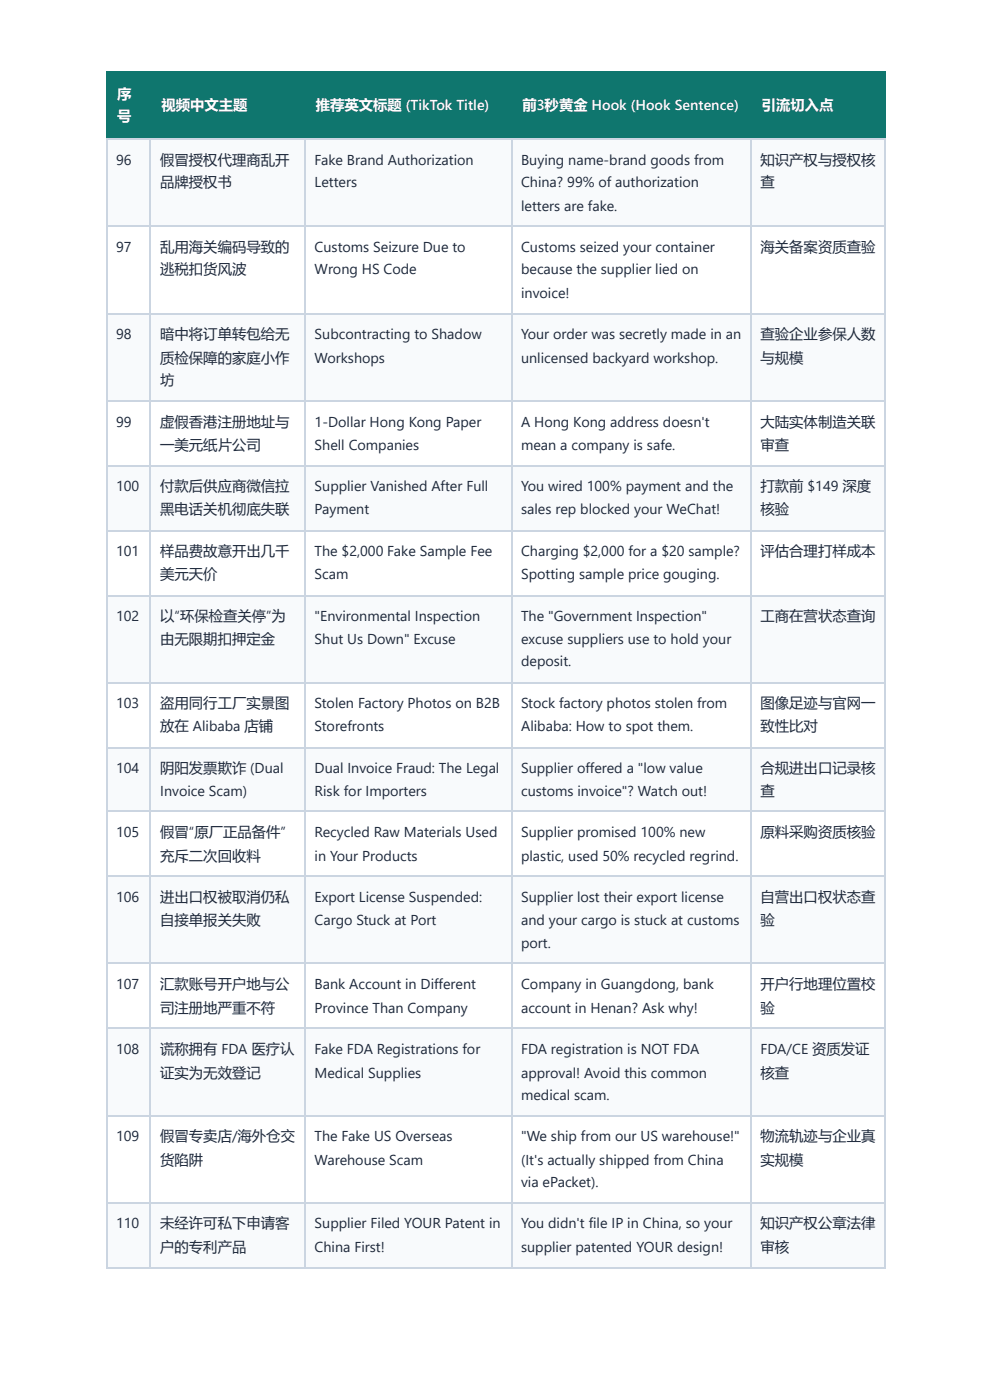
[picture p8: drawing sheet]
<svg xmlns="http://www.w3.org/2000/svg" width="210mm" height="297mm" viewBox="0 0 210 297" stroke-linecap="round" stroke-linejoin="round" font-family="sans-serif">
<defs><g id="words">
<g font-size="3" fill="#fff">
<text x="24.9" y="20.9">序</text>
<text x="34.2" y="23.3">视频中文主题</text>
<text x="67" y="23.3">推荐英文标题 (TikTok Title)</text>
<text x="110.7" y="23.3">前3秒黄金 Hook (Hook Sentence)</text>
<text x="161.5" y="23.3">引流切入点</text>
<text x="24.9" y="25.7">号</text>
</g>
<g font-size="3" fill="#1e293b">
<text x="24.6" y="34.9">96</text>
<text x="34" y="34.9">假冒授权代理商乱开</text>
<text x="66.7" y="34.9">Fake Brand Authorization</text>
<text x="110.5" y="34.9">Buying name-brand goods from</text>
<text x="161.3" y="34.9">知识产权与授权核</text>
<text x="34" y="39.7">品牌授权书</text>
<text x="66.7" y="39.7">Letters</text>
<text x="110.5" y="39.7">China? 99% of authorization</text>
<text x="161.3" y="39.7">查</text>
<text x="110.5" y="44.7">letters are fake.</text>
<text x="24.6" y="53.4">97</text>
<text x="34" y="53.4">乱用海关编码导致的</text>
<text x="66.7" y="53.4">Customs Seizure Due to</text>
<text x="110.5" y="53.4">Customs seized your container</text>
<text x="161.3" y="53.4">海关备案资质查验</text>
<text x="34" y="58.2">逃税扣货风波</text>
<text x="66.7" y="58.2">Wrong HS Code</text>
<text x="110.5" y="58.2">because the supplier lied on</text>
<text x="110.5" y="63.2">invoice!</text>
<text x="24.6" y="72">98</text>
<text x="34" y="72">暗中将订单转包给无</text>
<text x="66.7" y="72">Subcontracting to Shadow</text>
<text x="110.5" y="72">Your order was secretly made in an</text>
<text x="161.3" y="72">查验企业参保人数</text>
<text x="34" y="77">质检保障的家庭小作</text>
<text x="66.7" y="77">Workshops</text>
<text x="110.5" y="77">unlicensed backyard workshop.</text>
<text x="161.3" y="77">与规模</text>
<text x="34" y="81.8">坊</text>
<text x="24.6" y="90.5">99</text>
<text x="34" y="90.5">虚假香港注册地址与</text>
<text x="34" y="95.5">一美元纸片公司</text>
<text x="66.7" y="90.5">1-Dollar Hong Kong Paper</text>
<text x="66.7" y="95.5">Shell Companies</text>
<text x="110.5" y="90.5">A Hong Kong address doesn't</text>
<text x="110.5" y="95.5">mean a company is safe.</text>
<text x="161.3" y="90.5">大陆实体制造关联</text>
<text x="161.3" y="95.5">审查</text>
<text x="24.6" y="104.2">100</text>
<text x="34" y="104.2">付款后供应商微信拉</text>
<text x="66.7" y="104.2">Supplier Vanished After Full</text>
<text x="110.5" y="104.2">You wired 100% payment and the</text>
<text x="161.3" y="104.2">打款前 $149 深度</text>
<text x="34" y="109">黑电话关机彻底失联</text>
<text x="66.7" y="109">Payment</text>
<text x="110.5" y="109">sales rep blocked your WeChat!</text>
<text x="161.3" y="109">核验</text>
<text x="24.6" y="118">101</text>
<text x="34" y="118">样品费故意开出几千</text>
<text x="66.7" y="118">The $2,000 Fake Sample Fee</text>
<text x="110.5" y="118">Charging $2,000 for a $20 sample?</text>
<text x="161.3" y="118">评估合理打样成本</text>
<text x="34" y="122.8">美元天价</text>
<text x="66.7" y="122.8">Scam</text>
<text x="110.5" y="122.8">Spotting sample price gouging.</text>
<text x="24.6" y="131.8">102</text>
<text x="34" y="131.8">以“环保检查关停”为</text>
<text x="66.7" y="131.8">&quot;Environmental Inspection</text>
<text x="110.5" y="131.8">The &quot;Government Inspection&quot;</text>
<text x="161.3" y="131.8">工商在营状态查询</text>
<text x="34" y="136.5">由无限期扣押定金</text>
<text x="66.7" y="136.5">Shut Us Down&quot; Excuse</text>
<text x="110.5" y="136.5">excuse suppliers use to hold your</text>
<text x="110.5" y="141.3">deposit.</text>
<text x="24.6" y="150.3">103</text>
<text x="34" y="150.3">盗用同行工厂实景图</text>
<text x="34" y="155">放在 Alibaba 店铺</text>
<text x="66.7" y="150.3">Stolen Factory Photos on B2B</text>
<text x="66.7" y="155">Storefronts</text>
<text x="110.5" y="150.3">Stock factory photos stolen from</text>
<text x="110.5" y="155">Alibaba: How to spot them.</text>
<text x="161.3" y="150.3">图像足迹与官网一</text>
<text x="161.3" y="155">致性比对</text>
<text x="24.6" y="164">104</text>
<text x="34" y="164">阴阳发票欺诈 (Dual</text>
<text x="66.7" y="164">Dual Invoice Fraud: The Legal</text>
<text x="110.5" y="164">Supplier offered a &quot;low value</text>
<text x="161.3" y="164">合规进出口记录核</text>
<text x="34" y="168.8">Invoice Scam)</text>
<text x="66.7" y="168.8">Risk for Importers</text>
<text x="110.5" y="168.8">customs invoice&quot;? Watch out!</text>
<text x="161.3" y="168.8">查</text>
<text x="24.6" y="177.5">105</text>
<text x="34" y="177.5">假冒“原厂正品备件”</text>
<text x="66.7" y="177.5">Recycled Raw Materials Used</text>
<text x="110.5" y="177.5">Supplier promised 100% new</text>
<text x="161.3" y="177.5">原料采购资质核验</text>
<text x="34" y="182.6">充斥二次回收料</text>
<text x="66.7" y="182.6">in Your Products</text>
<text x="110.5" y="182.6">plastic, used 50% recycled regrind.</text>
<text x="24.6" y="191.3">106</text>
<text x="34" y="191.3">进出口权被取消仍私</text>
<text x="66.7" y="191.3">Export License Suspended:</text>
<text x="110.5" y="191.3">Supplier lost their export license</text>
<text x="161.3" y="191.3">自营出口权状态查</text>
<text x="34" y="196.3">自接单报关失败</text>
<text x="66.7" y="196.3">Cargo Stuck at Port</text>
<text x="110.5" y="196.3">and your cargo is stuck at customs</text>
<text x="161.3" y="196.3">验</text>
<text x="110.5" y="201.1">port.</text>
<text x="24.6" y="209.8">107</text>
<text x="34" y="209.8">汇款账号开户地与公</text>
<text x="66.7" y="209.8">Bank Account in Different</text>
<text x="110.5" y="209.8">Company in Guangdong, bank</text>
<text x="161.3" y="209.8">开户行地理位置校</text>
<text x="34" y="214.8">司注册地严重不符</text>
<text x="66.7" y="214.8">Province Than Company</text>
<text x="110.5" y="214.8">account in Henan? Ask why!</text>
<text x="161.3" y="214.8">验</text>
<text x="24.6" y="223.6">108</text>
<text x="34" y="223.6">谎称拥有 FDA 医疗认</text>
<text x="66.7" y="223.6">Fake FDA Registrations for</text>
<text x="110.5" y="223.6">FDA registration is NOT FDA</text>
<text x="161.3" y="223.6">FDA/CE 资质发证</text>
<text x="34" y="228.6">证实为无效登记</text>
<text x="66.7" y="228.6">Medical Supplies</text>
<text x="110.5" y="228.6">approval! Avoid this common</text>
<text x="110.5" y="233.4">medical scam.</text>
<text x="161.3" y="228.6">核查</text>
<text x="24.6" y="242.1">109</text>
<text x="34" y="242.1">假冒专卖店/海外仓交</text>
<text x="66.7" y="242.1">The Fake US Overseas</text>
<text x="110.5" y="242.1">&quot;We ship from our US warehouse!&quot;</text>
<text x="161.3" y="242.1">物流轨迹与企业真</text>
<text x="34" y="247.1">货陷阱</text>
<text x="66.7" y="247.1">Warehouse Scam</text>
<text x="110.5" y="247.1">(It's actually shipped from China</text>
<text x="110.5" y="251.9">via ePacket).</text>
<text x="161.3" y="247.1">实规模</text>
<text x="24.6" y="260.6">110</text>
<text x="34" y="260.6">未经许可私下申请客</text>
<text x="66.7" y="260.6">Supplier Filed YOUR Patent in</text>
<text x="110.5" y="260.6">You didn't file IP in China, so your</text>
<text x="161.3" y="260.6">知识产权公章法律</text>
<text x="34" y="265.6">户的专利产品</text>
<text x="66.7" y="265.6">China First!</text>
<text x="110.5" y="265.6">supplier patented YOUR design!</text>
<text x="161.3" y="265.6">审核</text>
</g>
</g></defs>
<g fill="#0f766e">
<path d="M22.8 15.3h9.2v14.1h-9.2z"/>
<path d="M32 15.3h32.8v14.1h-32.8z"/>
<path d="M64.8 15.3h43.7v14.1h-43.7z"/>
<path d="M108.5 15.3h50.8v14.1h-50.8z"/>
<path d="M159.3 15.3h28.6v14.1h-28.6z"/>
</g>
<g fill="#f8fafc">
<path d="M22.8 29.4h9.2v18.5h-9.2z"/>
<path d="M32 29.4h32.8v18.5h-32.8z"/>
<path d="M64.8 29.4h43.7v18.5h-43.7z"/>
<path d="M108.5 29.4h50.8v18.5h-50.8z"/>
<path d="M159.3 29.4h28.6v18.5h-28.6z"/>
<path d="M22.8 66.7h9.2v18.5h-9.2z"/>
<path d="M32 66.7h32.8v18.5h-32.8z"/>
<path d="M64.8 66.7h43.7v18.5h-43.7z"/>
<path d="M108.5 66.7h50.8v18.5h-50.8z"/>
<path d="M159.3 66.7h28.6v18.5h-28.6z"/>
<path d="M22.8 99h9.2v13.4h-9.2z"/>
<path d="M32 99h32.8v13.4h-32.8z"/>
<path d="M64.8 99h43.7v13.4h-43.7z"/>
<path d="M108.5 99h50.8v13.4h-50.8z"/>
<path d="M159.3 99h28.6v13.4h-28.6z"/>
<path d="M22.8 126.2h9.2v18.5h-9.2z"/>
<path d="M32 126.2h32.8v18.5h-32.8z"/>
<path d="M64.8 126.2h43.7v18.5h-43.7z"/>
<path d="M108.5 126.2h50.8v18.5h-50.8z"/>
<path d="M159.3 126.2h28.6v18.5h-28.6z"/>
<path d="M22.8 158.5h9.2v13.7h-9.2z"/>
<path d="M32 158.5h32.8v13.7h-32.8z"/>
<path d="M64.8 158.5h43.7v13.7h-43.7z"/>
<path d="M108.5 158.5h50.8v13.7h-50.8z"/>
<path d="M159.3 158.5h28.6v13.7h-28.6z"/>
<path d="M22.8 186h9.2v18.5h-9.2z"/>
<path d="M32 186h32.8v18.5h-32.8z"/>
<path d="M64.8 186h43.7v18.5h-43.7z"/>
<path d="M108.5 186h50.8v18.5h-50.8z"/>
<path d="M159.3 186h28.6v18.5h-28.6z"/>
<path d="M22.8 218.3h9.2v18.5h-9.2z"/>
<path d="M32 218.3h32.8v18.5h-32.8z"/>
<path d="M64.8 218.3h43.7v18.5h-43.7z"/>
<path d="M108.5 218.3h50.8v18.5h-50.8z"/>
<path d="M159.3 218.3h28.6v18.5h-28.6z"/>
<path d="M22.8 255.3h9.2v13.8h-9.2z"/>
<path d="M32 255.3h32.8v13.8h-32.8z"/>
<path d="M64.8 255.3h43.7v13.8h-43.7z"/>
<path d="M108.5 255.3h50.8v13.8h-50.8z"/>
<path d="M159.3 255.3h28.6v13.8h-28.6z"/>
</g>
<path d="M22.5 15.2h165.4M22.6 15.1v14.5M31.9 15.1v14.5M64.7 15.1v14.5M108.6 15.1v14.5M159.1 15.1v14.5M187.7 15.1v14.5M22.5 29.5h165.4" fill="none" stroke="#0f766e" stroke-width=".26"/>
<g fill="none" stroke="#cbd5e1" stroke-width=".26">
<path d="M22.5 29.5h165.4M22.6 29.6v239.5M31.9 29.6v239.5M64.7 29.6v239.5M108.6 29.6v239.5M159.1 29.6v239.5M187.7 29.6v239.5M22.5 48h165.4M22.5 66.5h165.4M22.5 85.1h165.4M22.5 98.8h165.4M22.5 112.6h165.4"/>
<path d="M22.5 126.3h165.4M22.5 144.9h165.4M22.5 158.6h165.4M22.5 172.1h165.4M22.5 185.9h165.4M22.5 204.4h165.4M22.5 218.1h165.4M22.5 236.7h165.4M22.5 255.2h165.4M22.5 268.9h165.4"/>
</g>
<use href="#words"/>
</svg>
